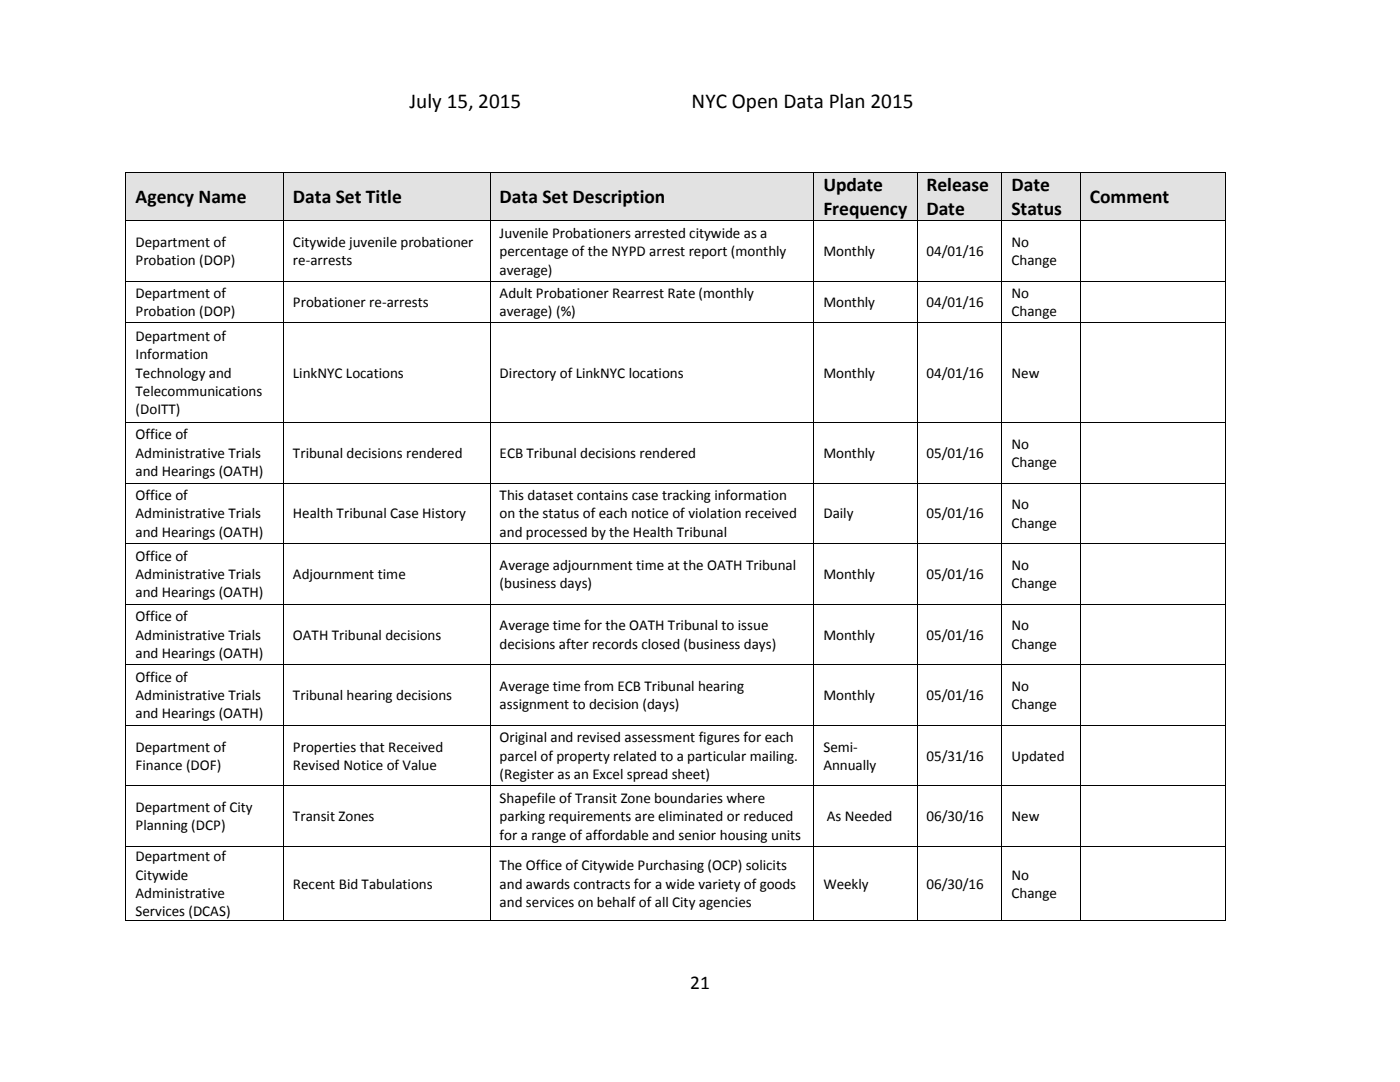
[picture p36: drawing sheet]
<svg xmlns="http://www.w3.org/2000/svg" width="279mm" height="216mm" viewBox="0 0 279 216" stroke-linecap="round" stroke-linejoin="round" font-family="sans-serif">
<defs><g id="words">
<g font-size="4.2">
<text x="81.7" y="21.6">July 15, 2015</text>
<text x="138" y="21.6">NYC Open Data Plan 2015</text>
</g>
<g font-size="3.9">
<text x="27.1" y="40.5">Agency Name</text>
<text x="58.5" y="40.5">Data Set Title</text>
<text x="99.7" y="40.5">Data Set Description</text>
<text x="164.3" y="38.1">Update</text>
<text x="184.9" y="38.1">Release</text>
<text x="201.9" y="38.1">Date</text>
<text x="217.5" y="40.5">Comment</text>
<text x="164.3" y="42.9">Frequency</text>
<text x="184.9" y="42.9">Date</text>
<text x="201.9" y="42.9">Status</text>
<text x="137.7" y="197.3">21</text>
</g>
<g font-size="3">
<text x="99.7" y="47.5">Juvenile Probationers arrested citywide as a</text>
<text x="27.1" y="49.3">Department of</text>
<text x="27.1" y="53">Probation (DOP)</text>
<text x="58.5" y="49.3">Citywide juvenile probationer</text>
<text x="58.5" y="53">re-arrests</text>
<text x="99.7" y="51.1">percentage of the NYPD arrest report (monthly</text>
<text x="164.3" y="51.1">Monthly</text>
<text x="184.9" y="51.1">04/01/16</text>
<text x="201.9" y="49.3">No</text>
<text x="201.9" y="53">Change</text>
<text x="27.1" y="59.4">Department of</text>
<text x="99.7" y="54.8">average)</text>
<text x="99.7" y="59.4">Adult Probationer Rearrest Rate (monthly</text>
<text x="201.9" y="59.4">No</text>
<text x="27.1" y="63.1">Probation (DOP)</text>
<text x="58.5" y="61.2">Probationer re-arrests</text>
<text x="99.7" y="63.1">average) (%)</text>
<text x="164.3" y="61.2">Monthly</text>
<text x="184.9" y="61.2">04/01/16</text>
<text x="201.9" y="63.1">Change</text>
<text x="27.1" y="68">Department of</text>
<text x="27.1" y="71.6">Information</text>
<text x="27.1" y="75.3">Technology and</text>
<text x="58.5" y="75.3">LinkNYC Locations</text>
<text x="99.7" y="75.3">Directory of LinkNYC locations</text>
<text x="164.3" y="75.3">Monthly</text>
<text x="184.9" y="75.3">04/01/16</text>
<text x="201.9" y="75.3">New</text>
<text x="27.1" y="79">Telecommunications</text>
<text x="27.1" y="82.7">(DoITT)</text>
<text x="27.1" y="87.7">Office of</text>
<text x="201.9" y="89.6">No</text>
<text x="27.1" y="91.4">Administrative Trials</text>
<text x="27.1" y="95">and Hearings (OATH)</text>
<text x="58.5" y="91.4">Tribunal decisions rendered</text>
<text x="99.7" y="91.4">ECB Tribunal decisions rendered</text>
<text x="164.3" y="91.4">Monthly</text>
<text x="184.9" y="91.4">05/01/16</text>
<text x="201.9" y="93.2">Change</text>
<text x="27.1" y="99.8">Office of</text>
<text x="99.7" y="99.8">This dataset contains case tracking information</text>
<text x="201.9" y="101.6">No</text>
<text x="27.1" y="103.4">Administrative Trials</text>
<text x="27.1" y="107.1">and Hearings (OATH)</text>
<text x="58.5" y="103.4">Health Tribunal Case History</text>
<text x="99.7" y="103.4">on the status of each notice of violation received</text>
<text x="99.7" y="107.1">and processed by the Health Tribunal</text>
<text x="164.3" y="103.4">Daily</text>
<text x="184.9" y="103.4">05/01/16</text>
<text x="201.9" y="105.3">Change</text>
<text x="27.1" y="111.9">Office of</text>
<text x="99.7" y="113.7">Average adjournment time at the OATH Tribunal</text>
<text x="201.9" y="113.7">No</text>
<text x="27.1" y="115.5">Administrative Trials</text>
<text x="27.1" y="119.2">and Hearings (OATH)</text>
<text x="58.5" y="115.5">Adjournment time</text>
<text x="99.7" y="117.4">(business days)</text>
<text x="164.3" y="115.5">Monthly</text>
<text x="184.9" y="115.5">05/01/16</text>
<text x="201.9" y="117.4">Change</text>
<text x="27.1" y="124">Office of</text>
<text x="99.7" y="125.8">Average time for the OATH Tribunal to issue</text>
<text x="201.9" y="125.8">No</text>
<text x="27.1" y="127.6">Administrative Trials</text>
<text x="27.1" y="131.3">and Hearings (OATH)</text>
<text x="58.5" y="127.6">OATH Tribunal decisions</text>
<text x="99.7" y="129.4">decisions after records closed (business days)</text>
<text x="164.3" y="127.6">Monthly</text>
<text x="184.9" y="127.6">05/01/16</text>
<text x="201.9" y="129.4">Change</text>
<text x="27.1" y="136">Office of</text>
<text x="99.7" y="137.9">Average time from ECB Tribunal hearing</text>
<text x="201.9" y="137.9">No</text>
<text x="27.1" y="139.7">Administrative Trials</text>
<text x="27.1" y="143.4">and Hearings (OATH)</text>
<text x="58.5" y="139.7">Tribunal hearing decisions</text>
<text x="99.7" y="141.5">assignment to decision (days)</text>
<text x="164.3" y="139.7">Monthly</text>
<text x="184.9" y="139.7">05/01/16</text>
<text x="201.9" y="141.5">Change</text>
<text x="27.1" y="150">Department of</text>
<text x="58.5" y="150">Properties that Received</text>
<text x="99.7" y="148.1">Original and revised assessment figures for each</text>
<text x="164.3" y="150">Semi-</text>
<text x="27.1" y="153.6">Finance (DOF)</text>
<text x="58.5" y="153.6">Revised Notice of Value</text>
<text x="99.7" y="151.8">parcel of property related to a particular mailing.</text>
<text x="99.7" y="155.4">(Register as an Excel spread sheet)</text>
<text x="164.3" y="153.6">Annually</text>
<text x="184.9" y="151.8">05/31/16</text>
<text x="201.9" y="151.8">Updated</text>
<text x="99.7" y="160.2">Shapefile of Transit Zone boundaries where</text>
<text x="27.1" y="162">Department of City</text>
<text x="27.1" y="165.7">Planning (DCP)</text>
<text x="58.5" y="163.9">Transit Zones</text>
<text x="99.7" y="163.9">parking requirements are eliminated or reduced</text>
<text x="99.7" y="167.5">for a range of affordable and senior housing units</text>
<text x="165" y="163.9">As Needed</text>
<text x="184.9" y="163.9">06/30/16</text>
<text x="201.9" y="163.9">New</text>
<text x="27.1" y="171.8">Department of</text>
<text x="99.7" y="173.7">The Office of Citywide Purchasing (OCP) solicits</text>
<text x="27.1" y="175.5">Citywide</text>
<text x="27.1" y="179.1">Administrative</text>
<text x="58.5" y="177.3">Recent Bid Tabulations</text>
<text x="99.7" y="177.3">and awards contracts for a wide variety of goods</text>
<text x="164.3" y="177.3">Weekly</text>
<text x="184.9" y="177.3">06/30/16</text>
<text x="201.9" y="175.5">No</text>
<text x="201.9" y="179.1">Change</text>
<text x="27.1" y="182.8">Services (DCAS)</text>
<text x="99.7" y="181">and services on behalf of all City agencies</text>
</g>
</g></defs>
<g fill="#e4dfec">
<path d="M25.2 34.5h31.3v9.5h-31.3z" fill-rule="evenodd"/>
<path d="M27.1 36.9h27.6v4.7h-27.6z" fill-rule="evenodd"/>
<path d="M56.6 34.5h41.1v9.5h-41.1z" fill-rule="evenodd"/>
<path d="M58.5 36.9h37.4v4.7h-37.4z" fill-rule="evenodd"/>
<path d="M97.8 34.5h64.5v9.5h-64.5z" fill-rule="evenodd"/>
<path d="M99.7 36.9h60.8v4.7h-60.8z" fill-rule="evenodd"/>
<path d="M162.4 34.5h20.5v9.5h-20.5z" fill-rule="evenodd"/>
<path d="M164.3 34.5h16.8v4.8h-16.8z" fill-rule="evenodd"/>
<path d="M164.3 39.3h16.8v4.7h-16.8z" fill-rule="evenodd"/>
<path d="M183 34.5h16.9v9.5h-16.9z" fill-rule="evenodd"/>
<path d="M184.9 34.5h13.2v4.8h-13.2z" fill-rule="evenodd"/>
<path d="M184.9 39.3h13.2v4.7h-13.2z" fill-rule="evenodd"/>
<path d="M200 34.5h15.6v9.5h-15.6z" fill-rule="evenodd"/>
<path d="M201.9 34.5h11.8v4.8h-11.8z" fill-rule="evenodd"/>
<path d="M201.9 39.3h11.8v4.7h-11.8z" fill-rule="evenodd"/>
<path d="M215.7 34.5h28.8v9.5h-28.8z" fill-rule="evenodd"/>
<path d="M217.5 36.9h25.2v4.7h-25.2z" fill-rule="evenodd"/>
</g>
<g fill="#000">
<path d="M25.1 34.3h.1v.2h-.1z" fill-rule="evenodd"/>
<path d="M25.1 34.3h.1v.2h-.1z" fill-rule="evenodd"/>
<path d="M56.5 34.3h.1v.2h-.1z" fill-rule="evenodd"/>
<path d="M97.7 34.3h.2v.2h-.2z" fill-rule="evenodd"/>
<path d="M162.3 34.3h.2v.2h-.2z" fill-rule="evenodd"/>
<path d="M182.9 34.3h.2v.2h-.2z" fill-rule="evenodd"/>
<path d="M199.9 34.3h.1v.2h-.1z" fill-rule="evenodd"/>
<path d="M215.5 34.3h.2v.2h-.2z" fill-rule="evenodd"/>
<path d="M244.5 34.3h.2v.2h-.2z" fill-rule="evenodd"/>
<path d="M244.5 34.3h.2v.2h-.2z" fill-rule="evenodd"/>
<path d="M25.1 44h.1v.2h-.1z" fill-rule="evenodd"/>
<path d="M25.1 56.1h.1v.2h-.1z" fill-rule="evenodd"/>
<path d="M56.5 44h.1v.2h-.1z" fill-rule="evenodd"/>
<path d="M56.5 56.1h.1v.2h-.1z" fill-rule="evenodd"/>
<path d="M97.7 44h.2v.2h-.2z" fill-rule="evenodd"/>
<path d="M97.7 56.1h.2v.2h-.2z" fill-rule="evenodd"/>
<path d="M162.3 44h.2v.2h-.2z" fill-rule="evenodd"/>
<path d="M162.3 56.1h.2v.2h-.2z" fill-rule="evenodd"/>
<path d="M182.9 44h.2v.2h-.2z" fill-rule="evenodd"/>
<path d="M182.9 56.1h.2v.2h-.2z" fill-rule="evenodd"/>
<path d="M199.9 44h.1v.2h-.1z" fill-rule="evenodd"/>
<path d="M199.9 56.1h.1v.2h-.1z" fill-rule="evenodd"/>
<path d="M215.5 44h.2v.2h-.2z" fill-rule="evenodd"/>
<path d="M215.5 56.1h.2v.2h-.2z" fill-rule="evenodd"/>
<path d="M244.5 44h.2v.2h-.2z" fill-rule="evenodd"/>
<path d="M244.5 56.1h.2v.2h-.2z" fill-rule="evenodd"/>
<path d="M25.1 64.2h.1v.2h-.1z" fill-rule="evenodd"/>
<path d="M56.5 64.2h.1v.2h-.1z" fill-rule="evenodd"/>
<path d="M97.7 64.2h.2v.2h-.2z" fill-rule="evenodd"/>
<path d="M162.3 64.2h.2v.2h-.2z" fill-rule="evenodd"/>
<path d="M182.9 64.2h.2v.2h-.2z" fill-rule="evenodd"/>
<path d="M199.9 64.2h.1v.2h-.1z" fill-rule="evenodd"/>
<path d="M215.5 64.2h.2v.2h-.2z" fill-rule="evenodd"/>
<path d="M244.5 64.2h.2v.2h-.2z" fill-rule="evenodd"/>
<path d="M25.1 84.2h.1v.2h-.1z" fill-rule="evenodd"/>
<path d="M25.1 96.3h.1v.2h-.1z" fill-rule="evenodd"/>
<path d="M56.5 84.2h.1v.2h-.1z" fill-rule="evenodd"/>
<path d="M56.5 96.3h.1v.2h-.1z" fill-rule="evenodd"/>
<path d="M97.7 84.2h.2v.2h-.2z" fill-rule="evenodd"/>
<path d="M97.7 96.3h.2v.2h-.2z" fill-rule="evenodd"/>
<path d="M162.3 84.2h.2v.2h-.2z" fill-rule="evenodd"/>
<path d="M162.3 96.3h.2v.2h-.2z" fill-rule="evenodd"/>
<path d="M182.9 84.2h.2v.2h-.2z" fill-rule="evenodd"/>
<path d="M182.9 96.3h.2v.2h-.2z" fill-rule="evenodd"/>
<path d="M199.9 84.2h.1v.2h-.1z" fill-rule="evenodd"/>
<path d="M199.9 96.3h.1v.2h-.1z" fill-rule="evenodd"/>
<path d="M215.5 84.2h.2v.2h-.2z" fill-rule="evenodd"/>
<path d="M215.5 96.3h.2v.2h-.2z" fill-rule="evenodd"/>
<path d="M244.5 84.2h.2v.2h-.2z" fill-rule="evenodd"/>
<path d="M244.5 96.3h.2v.2h-.2z" fill-rule="evenodd"/>
<path d="M25.1 108.4h.1v.2h-.1z" fill-rule="evenodd"/>
<path d="M56.5 108.4h.1v.2h-.1z" fill-rule="evenodd"/>
<path d="M97.7 108.4h.2v.2h-.2z" fill-rule="evenodd"/>
<path d="M162.3 108.4h.2v.2h-.2z" fill-rule="evenodd"/>
<path d="M182.9 108.4h.2v.2h-.2z" fill-rule="evenodd"/>
<path d="M199.9 108.4h.1v.2h-.1z" fill-rule="evenodd"/>
<path d="M215.5 108.4h.2v.2h-.2z" fill-rule="evenodd"/>
<path d="M244.5 108.4h.2v.2h-.2z" fill-rule="evenodd"/>
<path d="M25.1 120.5h.1v.1h-.1z" fill-rule="evenodd"/>
<path d="M25.1 132.6h.1v.1h-.1z" fill-rule="evenodd"/>
<path d="M56.5 120.5h.1v.1h-.1z" fill-rule="evenodd"/>
<path d="M56.5 132.6h.1v.1h-.1z" fill-rule="evenodd"/>
<path d="M97.7 120.5h.2v.1h-.2z" fill-rule="evenodd"/>
<path d="M97.7 132.6h.2v.1h-.2z" fill-rule="evenodd"/>
<path d="M162.3 120.5h.2v.1h-.2z" fill-rule="evenodd"/>
<path d="M162.3 132.6h.2v.1h-.2z" fill-rule="evenodd"/>
<path d="M182.9 120.5h.2v.1h-.2z" fill-rule="evenodd"/>
<path d="M182.9 132.6h.2v.1h-.2z" fill-rule="evenodd"/>
<path d="M199.9 120.5h.1v.1h-.1z" fill-rule="evenodd"/>
<path d="M199.9 132.6h.1v.1h-.1z" fill-rule="evenodd"/>
<path d="M215.5 120.5h.2v.1h-.2z" fill-rule="evenodd"/>
<path d="M215.5 132.6h.2v.1h-.2z" fill-rule="evenodd"/>
<path d="M244.5 120.5h.2v.1h-.2z" fill-rule="evenodd"/>
<path d="M244.5 132.6h.2v.1h-.2z" fill-rule="evenodd"/>
<path d="M25.1 144.6h.1v.2h-.1z" fill-rule="evenodd"/>
<path d="M25.1 156.7h.1v.2h-.1z" fill-rule="evenodd"/>
<path d="M56.5 144.6h.1v.2h-.1z" fill-rule="evenodd"/>
<path d="M56.5 156.7h.1v.2h-.1z" fill-rule="evenodd"/>
<path d="M97.7 144.6h.2v.2h-.2z" fill-rule="evenodd"/>
<path d="M97.7 156.7h.2v.2h-.2z" fill-rule="evenodd"/>
<path d="M162.3 144.6h.2v.2h-.2z" fill-rule="evenodd"/>
<path d="M162.3 156.7h.2v.2h-.2z" fill-rule="evenodd"/>
<path d="M182.9 144.6h.2v.2h-.2z" fill-rule="evenodd"/>
<path d="M182.9 156.7h.2v.2h-.2z" fill-rule="evenodd"/>
<path d="M199.9 144.6h.1v.2h-.1z" fill-rule="evenodd"/>
<path d="M199.9 156.7h.1v.2h-.1z" fill-rule="evenodd"/>
<path d="M215.5 144.6h.2v.2h-.2z" fill-rule="evenodd"/>
<path d="M215.5 156.7h.2v.2h-.2z" fill-rule="evenodd"/>
<path d="M244.5 144.6h.2v.2h-.2z" fill-rule="evenodd"/>
<path d="M244.5 156.7h.2v.2h-.2z" fill-rule="evenodd"/>
<path d="M25.1 168.8h.1v.2h-.1z" fill-rule="evenodd"/>
<path d="M56.5 168.8h.1v.2h-.1z" fill-rule="evenodd"/>
<path d="M97.7 168.8h.2v.2h-.2z" fill-rule="evenodd"/>
<path d="M162.3 168.8h.2v.2h-.2z" fill-rule="evenodd"/>
<path d="M182.9 168.8h.2v.2h-.2z" fill-rule="evenodd"/>
<path d="M199.9 168.8h.1v.2h-.1z" fill-rule="evenodd"/>
<path d="M215.5 168.8h.2v.2h-.2z" fill-rule="evenodd"/>
<path d="M244.5 168.8h.2v.2h-.2z" fill-rule="evenodd"/>
<path d="M25.1 183.6h.1v.2h-.1z" fill-rule="evenodd"/>
<path d="M25.1 183.6h.1v.2h-.1z" fill-rule="evenodd"/>
<path d="M56.5 183.6h.1v.2h-.1z" fill-rule="evenodd"/>
<path d="M97.7 183.6h.2v.2h-.2z" fill-rule="evenodd"/>
<path d="M162.3 183.6h.2v.2h-.2z" fill-rule="evenodd"/>
<path d="M182.9 183.6h.2v.2h-.2z" fill-rule="evenodd"/>
<path d="M199.9 183.6h.1v.2h-.1z" fill-rule="evenodd"/>
<path d="M215.5 183.6h.2v.2h-.2z" fill-rule="evenodd"/>
<path d="M244.5 183.6h.2v.2h-.2z" fill-rule="evenodd"/>
<path d="M244.5 183.6h.2v.2h-.2z" fill-rule="evenodd"/>
</g>
<g fill="none" stroke="#000" stroke-width=".2">
<path d="M25.1 34.5v9.5M25.2 34.4h31.3M56.6 34.5v9.5M56.6 34.4h41.1M97.8 34.5v9.5M97.9 34.4h64.4M162.4 34.5v9.5M162.5 34.4h20.4M183 34.5v9.5M183.1 34.4h16.8M200 34.5v9.5M200 34.4h15.5"/>
<path d="M215.6 34.5v9.5M215.7 34.4h28.8M244.6 34.5v9.5M25.1 44.2v11.9M25.1 56.3v7.9M25.2 44.1h31.3M25.2 56.2h31.3M56.6 44.2v11.9M56.6 56.3v7.9M56.6 44.1h41.1M56.6 56.2h41.1M97.8 44.2v11.9"/>
<path d="M97.8 56.3v7.9M97.9 44.1h64.4M97.9 56.2h64.4M162.4 44.2v11.9M162.4 56.3v7.9M162.5 44.1h20.4M162.5 56.2h20.4M183 44.2v11.9M183 56.3v7.9M183.1 44.1h16.8M183.1 56.2h16.8M200 44.2v11.9"/>
<path d="M200 56.3v7.9M200 44.1h15.5M200 56.2h15.5M215.6 44.2v11.9M215.6 56.3v7.9M215.7 44.1h28.8M215.7 56.2h28.8M244.6 44.2v11.9M244.6 56.3v7.9M25.1 64.4v19.8M25.2 64.3h31.3M56.6 64.4v19.8"/>
<path d="M56.6 64.3h41.1M97.8 64.4v19.8M97.9 64.3h64.4M162.4 64.4v19.8M162.5 64.3h20.4M183 64.4v19.8M183.1 64.3h16.8M200 64.4v19.8M200 64.3h15.5M215.6 64.4v19.8M215.7 64.3h28.8M244.6 64.4v19.8"/>
<path d="M25.1 84.4v11.9M25.1 96.5v11.9M25.2 84.3h31.3M25.2 96.4h31.3M56.6 84.4v11.9M56.6 96.5v11.9M56.6 84.3h41.1M56.6 96.4h41.1M97.8 84.4v11.9M97.8 96.5v11.9M97.9 84.3h64.4M97.9 96.4h64.4"/>
<path d="M162.4 84.4v11.9M162.4 96.5v11.9M162.5 84.3h20.4M162.5 96.4h20.4M183 84.4v11.9M183 96.5v11.9M183.1 84.3h16.8M183.1 96.4h16.8M200 84.4v11.9M200 96.5v11.9M200 84.3h15.5M200 96.4h15.5"/>
<path d="M215.6 84.4v11.9M215.6 96.5v11.9M215.7 84.3h28.8M215.7 96.4h28.8M244.6 84.4v11.9M244.6 96.5v11.9M25.1 108.6v11.9M25.2 108.5h31.3M56.6 108.6v11.9M56.6 108.5h41.1M97.8 108.6v11.9M97.9 108.5h64.4"/>
<path d="M162.4 108.6v11.9M162.5 108.5h20.4M183 108.6v11.9M183.1 108.5h16.8M200 108.6v11.9M200 108.5h15.5M215.6 108.6v11.9M215.7 108.5h28.8M244.6 108.6v11.9M25.1 120.6v12M25.1 132.7v11.9M25.2 120.5h31.3"/>
<path d="M25.2 132.7h31.3M56.6 120.6v12M56.6 132.7v11.9M56.6 120.5h41.1M56.6 132.7h41.1M97.8 120.6v12M97.8 132.7v11.9M97.9 120.5h64.4M97.9 132.7h64.4M162.4 120.6v12M162.4 132.7v11.9M162.5 120.5h20.4"/>
<path d="M162.5 132.7h20.4M183 120.6v12M183 132.7v11.9M183.1 120.5h16.8M183.1 132.7h16.8M200 120.6v12M200 132.7v11.9M200 120.5h15.5M200 132.7h15.5M215.6 120.6v12M215.6 132.7v11.9M215.7 120.5h28.8"/>
<path d="M215.7 132.7h28.8M244.6 120.6v12M244.6 132.7v11.9M25.1 144.8v11.9M25.1 156.9v11.9M25.2 144.7h31.3M25.2 156.8h31.3M56.6 144.8v11.9M56.6 156.9v11.9M56.6 144.7h41.1M56.6 156.8h41.1M97.8 144.8v11.9"/>
<path d="M97.8 156.9v11.9M97.9 144.7h64.4M97.9 156.8h64.4M162.4 144.8v11.9M162.4 156.9v11.9M162.5 144.7h20.4M162.5 156.8h20.4M183 144.8v11.9M183 156.9v11.9M183.1 144.7h16.8M183.1 156.8h16.8M200 144.8v11.9"/>
<path d="M200 156.9v11.9M200 144.7h15.5M200 156.8h15.5M215.6 144.8v11.9M215.6 156.9v11.9M215.7 144.7h28.8M215.7 156.8h28.8M244.6 144.8v11.9M244.6 156.9v11.9M25.1 169v14.6M25.2 168.9h31.3M56.6 169v14.6"/>
<path d="M56.6 168.9h41.1M97.8 169v14.6M97.9 168.9h64.4M162.4 169v14.6M162.5 168.9h20.4M183 169v14.6M183.1 168.9h16.8M200 169v14.6M200 168.9h15.5M215.6 169v14.6M215.7 168.9h28.8M244.6 169v14.6"/>
<path d="M25.2 183.7h31.3M56.6 183.7h41.1M97.9 183.7h64.4M162.5 183.7h20.4M183.1 183.7h16.8M200 183.7h15.5M215.7 183.7h28.8"/>
</g>
<use href="#words"/>
</svg>
